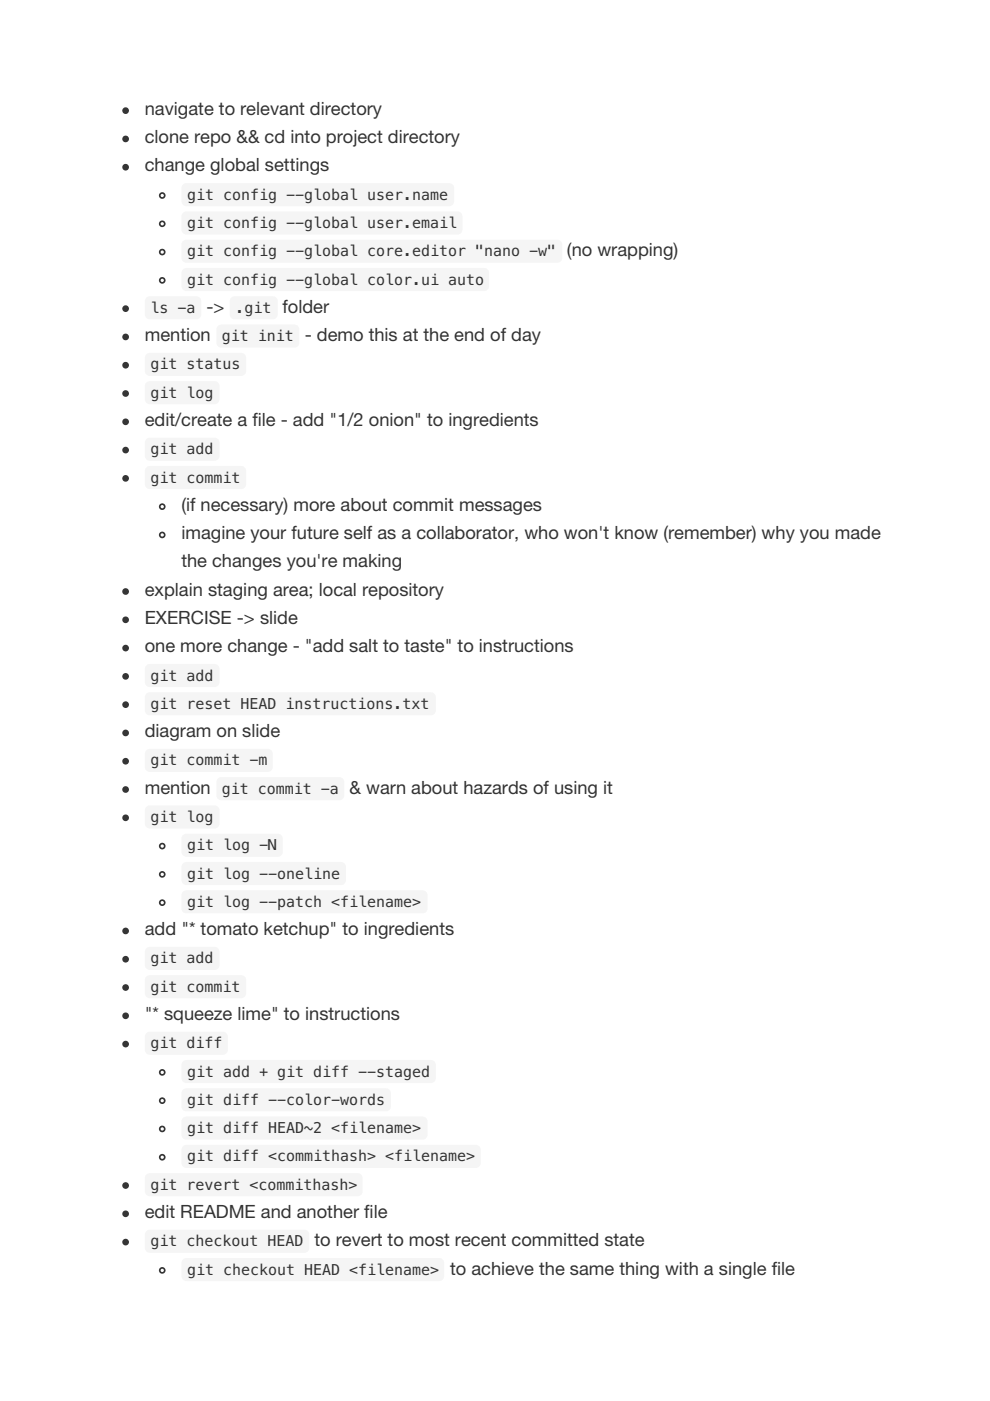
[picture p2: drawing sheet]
<svg xmlns="http://www.w3.org/2000/svg" width="210mm" height="297mm" viewBox="0 0 210 297" stroke-linecap="round" stroke-linejoin="round" font-family="sans-serif">
<defs><g id="words">
<g font-size="3.9" fill="#333">
<text x="30.7" y="24.3">navigate to relevant directory</text>
<text x="30.7" y="30.3">clone repo &amp;&amp; cd into project directory</text>
<text x="30.7" y="36.3">change global settings</text>
<text x="120.2" y="54.3">(no wrapping)</text>
<text x="43.8" y="66.3">-&gt;</text>
<text x="59.9" y="66.3">folder</text>
<text x="30.7" y="72.3">mention</text>
<text x="64.6" y="72.3">- demo this at the end of day</text>
<text x="30.7" y="90.3">edit/create a file - add &quot;1/2 onion&quot; to ingredients</text>
<text x="38.5" y="108.3">(if necessary) more about commit messages</text>
<text x="38.5" y="114.3">imagine your future self as a collaborator, who won't know (remember) why you made</text>
<text x="38.5" y="120.3">the changes you're making</text>
<text x="30.7" y="126.3">explain staging area; local repository</text>
<text x="30.7" y="132.3">EXERCISE -&gt; slide</text>
<text x="30.7" y="138.3">one more change - &quot;add salt to taste&quot; to instructions</text>
<text x="30.7" y="156.3">diagram on slide</text>
<text x="30.7" y="168.3">mention</text>
<text x="74.1" y="168.3">&amp; warn about hazards of using it</text>
<text x="30.7" y="198.3">add &quot;* tomato ketchup&quot; to ingredients</text>
<text x="30.7" y="216.3">&quot;* squeeze lime&quot; to instructions</text>
<text x="30.7" y="258.2">edit README and another file</text>
<text x="66.7" y="264.2">to revert to most recent committed state</text>
<text x="95.4" y="270.2">to achieve the same thing with a single file</text>
</g>
<g font-size="3.2" fill="#333">
<text x="39.7" y="42.3">git config --global user.name</text>
<text x="39.7" y="48.3">git config --global user.email</text>
<text x="39.7" y="54.3">git config --global core.editor &quot;nano -w&quot;</text>
<text x="39.7" y="60.3">git config --global color.ui auto</text>
<text x="31.9" y="66.3">ls -a</text>
<text x="49.9" y="66.3">.git</text>
<text x="47" y="72.3">git init</text>
<text x="31.9" y="78.3">git status</text>
<text x="31.9" y="84.3">git log</text>
<text x="31.9" y="96.3">git add</text>
<text x="31.9" y="102.3">git commit</text>
<text x="31.9" y="144.3">git add</text>
<text x="31.9" y="150.3">git reset HEAD instructions.txt</text>
<text x="31.9" y="162.3">git commit -m</text>
<text x="47" y="168.3">git commit -a</text>
<text x="31.9" y="174.3">git log</text>
<text x="39.7" y="180.3">git log -N</text>
<text x="39.7" y="186.3">git log --oneline</text>
<text x="39.7" y="192.3">git log --patch &lt;filename&gt;</text>
<text x="31.9" y="204.3">git add</text>
<text x="31.9" y="210.3">git commit</text>
<text x="31.9" y="222.2">git diff</text>
<text x="39.7" y="228.2">git add + git diff --staged</text>
<text x="39.7" y="234.2">git diff --color-words</text>
<text x="39.7" y="240.2">git diff HEAD~2 &lt;filename&gt;</text>
<text x="39.7" y="246.2">git diff &lt;commithash&gt; &lt;filename&gt;</text>
<text x="31.9" y="252.2">git revert &lt;commithash&gt;</text>
<text x="31.9" y="264.2">git checkout HEAD</text>
<text x="39.7" y="270.2">git checkout HEAD &lt;filename&gt;</text>
</g>
</g></defs>
<g fill="#333" stroke="#333" stroke-width=".35">
<circle cx="26.6" cy="23.5" r=".53"/>
<circle cx="26.6" cy="29.5" r=".53"/>
<circle cx="26.6" cy="35.5" r=".53"/>
<circle cx="26.6" cy="65.4" r=".53"/>
<circle cx="26.6" cy="71.4" r=".53"/>
<circle cx="26.6" cy="77.4" r=".53"/>
<circle cx="26.6" cy="83.4" r=".53"/>
<circle cx="26.6" cy="89.4" r=".53"/>
<circle cx="26.6" cy="95.4" r=".53"/>
<circle cx="26.6" cy="101.4" r=".53"/>
<circle cx="26.6" cy="125.4" r=".53"/>
<circle cx="26.6" cy="131.4" r=".53"/>
<circle cx="26.6" cy="137.4" r=".53"/>
<circle cx="26.6" cy="143.4" r=".53"/>
<circle cx="26.6" cy="149.4" r=".53"/>
<circle cx="26.6" cy="155.4" r=".53"/>
<circle cx="26.6" cy="161.4" r=".53"/>
<circle cx="26.6" cy="167.4" r=".53"/>
<circle cx="26.6" cy="173.4" r=".53"/>
<circle cx="26.6" cy="197.4" r=".53"/>
<circle cx="26.6" cy="203.4" r=".53"/>
<circle cx="26.6" cy="209.4" r=".53"/>
<circle cx="26.6" cy="215.4" r=".53"/>
<circle cx="26.6" cy="221.4" r=".53"/>
<circle cx="26.6" cy="251.4" r=".53"/>
<circle cx="26.6" cy="257.4" r=".53"/>
<circle cx="26.6" cy="263.3" r=".53"/>
</g>
<g fill="none" stroke="#333" stroke-width=".35">
<circle cx="34.4" cy="47.4" r=".53"/>
<circle cx="34.4" cy="53.4" r=".53"/>
<circle cx="34.4" cy="41.5" r=".53"/>
<circle cx="34.4" cy="59.4" r=".53"/>
<circle cx="34.4" cy="107.4" r=".53"/>
<circle cx="34.4" cy="113.4" r=".53"/>
<circle cx="34.4" cy="179.4" r=".53"/>
<circle cx="34.4" cy="185.4" r=".53"/>
<circle cx="34.4" cy="191.4" r=".53"/>
<circle cx="34.4" cy="227.4" r=".53"/>
<circle cx="34.4" cy="233.4" r=".53"/>
<circle cx="34.4" cy="239.4" r=".53"/>
<circle cx="34.4" cy="245.4" r=".53"/>
<circle cx="34.4" cy="269.3" r=".53"/>
</g>
<use href="#words"/>
</svg>
